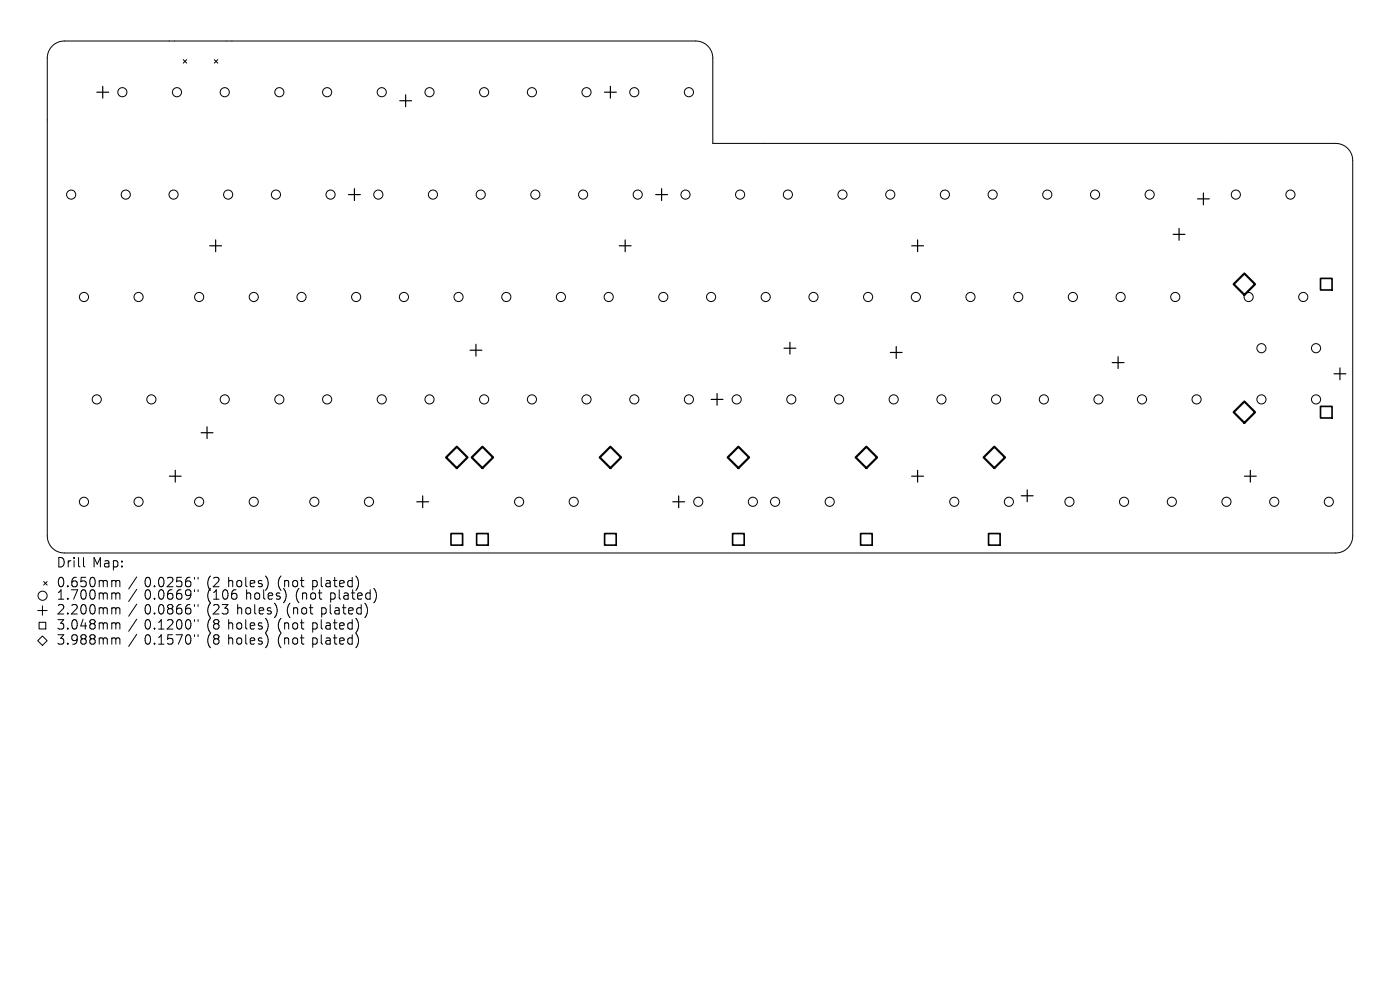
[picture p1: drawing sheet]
<svg xmlns="http://www.w3.org/2000/svg" width="297mm" height="210mm" viewBox="0 0 297 210" stroke-linecap="round" stroke-linejoin="round" font-family="sans-serif">
<defs><g id="words">
<g font-size="2.8">
<text x="12" y="120.8">Drill</text>
<text x="12" y="125">0.650mm</text>
<text x="19.6" y="120.8">Map:</text>
<text x="30.6" y="125">0.0256&quot;</text>
<text x="43.9" y="125">(2</text>
<text x="48.4" y="125">holes)</text>
<text x="59.1" y="125">(not</text>
<text x="66.5" y="125">plated)</text>
<text x="12" y="127.6">1.700mm</text>
<text x="12" y="130.8">2.200mm</text>
<text x="30.6" y="127.6">0.0669&quot;</text>
<text x="30.6" y="130.8">0.0866&quot;</text>
<text x="43.9" y="127.6">(106</text>
<text x="43.9" y="130.8">(23</text>
<text x="50.3" y="130.8">holes)</text>
<text x="52.2" y="127.6">holes)</text>
<text x="61" y="130.8">(not</text>
<text x="62.9" y="127.6">(not</text>
<text x="68.4" y="130.8">plated)</text>
<text x="70.3" y="127.6">plated)</text>
<text x="12" y="134">3.048mm</text>
<text x="12" y="137.2">3.988mm</text>
<text x="30.6" y="134">0.1200&quot;</text>
<text x="30.6" y="137.2">0.1570&quot;</text>
<text x="43.9" y="134">(8</text>
<text x="43.9" y="137.2">(8</text>
<text x="48.4" y="134">holes)</text>
<text x="48.4" y="137.2">holes)</text>
<text x="59.1" y="134">(not</text>
<text x="59.1" y="137.2">(not</text>
<text x="66.5" y="134">plated)</text>
<text x="66.5" y="137.2">plated)</text>
</g>
</g></defs>
<g fill="none" stroke="#000" stroke-width=".21">
<path d="M11.1 9.8l1-.7 1.5-.4h134a3.6 3.6 0 0 1 3.6 3.6v18.1h132.2a3.6 3.6 0 0 1 3.6 3.6v79.7a3.6 3.6 0 0 1-3.6 3.6h-269.8a3.6 3.6 0 0 1-3.6-3.6v-101.4l.4-1.6zM38.9 12.7l.7 .7M39.6 12.7l-.7 .7M45.5 12.7l.7 .7M46.2 12.7l-.7 .7M17.7 118.3v1.7l.3 .3M8 135.9l1-1 1 1-1 1zM8 129.5h2M8.3 132h1.4v1.4h-1.4zM9 128.5v2M9.3 123.4l.7 .7M10 123.4l-.7 .7"/>
<path d="M24.3 123.1l.3 .3M24.3 125.8l.3 .3M24.3 128.9l.3 .3M24.3 132.1l.3 .3M24.3 135.3l.3 .3M24.6 123.4v1.1M24.6 126.1v1M24.6 129.2v1M24.6 132.4v1M24.6 135.6v1M24.6 123.4l.3-.3 .4 .1 .1 1.3M24.6 126.1l.3-.3 .4 .1 .1 1.2"/>
<path d="M24.6 129.2l.3-.3 .4 .1 .1 1.2M24.6 132.4l.3-.3 .4 .1 .1 1.2M24.6 135.6l.3-.3 .4 .1 .1 1.2M29 122.4l-1.7 2.5M29 125l-1.7 2.6M29 128.2l-1.7 2.5M29 131.4l-1.7 2.5M29 134.6l-1.7 2.5M41.3 122.5v.3M41.3 125.1v.4M41.3 128.2v.4M41.3 131.4v.4"/>
<path d="M41.3 134.6v.4M42 122.5v.3M42 125.1v.4M42 128.2v.4M42 131.4v.4M42 134.6v.4M56.8 123v1.4M56.8 132v1.4M56.8 135.2v1.4M58.7 128.8v1.4M60.7 126.2l-.1 .8M75.6 122.3l.5 1.2-.2 1.2"/>
<path d="M75.6 134.5a2.35 2.35 0 0 1 0 2.8M76 132l.1 .9-.5 1.2M77.9 128.8l.1 .9-.5 1.2M79.4 124.9a2.35 2.35 0 0 1 0 2.9"/>
<circle cx="26" cy="19.6" r=".97"/>
<circle cx="37.5" cy="19.6" r=".97"/>
<circle cx="47.7" cy="19.6" r=".97"/>
<circle cx="59.3" cy="19.6" r=".97"/>
<circle cx="69.4" cy="19.6" r=".97"/>
<circle cx="81" cy="19.6" r=".97"/>
<circle cx="91.1" cy="19.6" r=".97"/>
<circle cx="102.7" cy="19.6" r=".97"/>
<circle cx="112.8" cy="19.6" r=".97"/>
<circle cx="124.4" cy="19.6" r=".97"/>
<circle cx="134.6" cy="19.6" r=".97"/>
<circle cx="146.1" cy="19.6" r=".97"/>
<circle cx="15.1" cy="41.3" r=".97"/>
<circle cx="26.7" cy="41.3" r=".97"/>
<circle cx="36.8" cy="41.3" r=".97"/>
<circle cx="48.4" cy="41.3" r=".97"/>
<circle cx="58.5" cy="41.3" r=".97"/>
<circle cx="70.1" cy="41.3" r=".97"/>
<circle cx="80.3" cy="41.3" r=".97"/>
<circle cx="91.8" cy="41.3" r=".97"/>
<circle cx="102" cy="41.3" r=".97"/>
<circle cx="113.6" cy="41.3" r=".97"/>
<circle cx="123.7" cy="41.3" r=".97"/>
<circle cx="135.3" cy="41.3" r=".97"/>
<circle cx="145.4" cy="41.3" r=".97"/>
<circle cx="157" cy="41.3" r=".97"/>
<circle cx="167.1" cy="41.3" r=".97"/>
<circle cx="178.7" cy="41.3" r=".97"/>
<circle cx="188.9" cy="41.3" r=".97"/>
<circle cx="200.5" cy="41.3" r=".97"/>
<circle cx="210.6" cy="41.3" r=".97"/>
<circle cx="222.2" cy="41.3" r=".97"/>
<circle cx="232.3" cy="41.3" r=".97"/>
<circle cx="243.9" cy="41.3" r=".97"/>
<circle cx="262.2" cy="41.3" r=".97"/>
<circle cx="273.8" cy="41.3" r=".97"/>
<circle cx="17.8" cy="63" r=".97"/>
<circle cx="29.4" cy="63" r=".97"/>
<circle cx="42.2" cy="63" r=".97"/>
<circle cx="53.8" cy="63" r=".97"/>
<circle cx="64" cy="63" r=".97"/>
<circle cx="75.6" cy="63" r=".97"/>
<circle cx="85.7" cy="63" r=".97"/>
<circle cx="97.3" cy="63" r=".97"/>
<circle cx="107.4" cy="63" r=".97"/>
<circle cx="119" cy="63" r=".97"/>
<circle cx="129.1" cy="63" r=".97"/>
<circle cx="140.7" cy="63" r=".97"/>
<circle cx="150.9" cy="63" r=".97"/>
<circle cx="162.4" cy="63" r=".97"/>
<circle cx="172.6" cy="63" r=".97"/>
<circle cx="184.2" cy="63" r=".97"/>
<circle cx="194.3" cy="63" r=".97"/>
<circle cx="205.9" cy="63" r=".97"/>
<circle cx="216" cy="63" r=".97"/>
<circle cx="227.6" cy="63" r=".97"/>
<circle cx="237.7" cy="63" r=".97"/>
<circle cx="249.3" cy="63" r=".97"/>
<circle cx="264.9" cy="63" r=".97"/>
<circle cx="267.6" cy="73.9" r=".97"/>
<circle cx="276.5" cy="63" r=".97"/>
<circle cx="279.2" cy="73.9" r=".97"/>
<circle cx="20.5" cy="84.7" r=".97"/>
<circle cx="32.1" cy="84.7" r=".97"/>
<circle cx="47.7" cy="84.7" r=".97"/>
<circle cx="59.3" cy="84.7" r=".97"/>
<circle cx="69.4" cy="84.7" r=".97"/>
<circle cx="81" cy="84.7" r=".97"/>
<circle cx="91.1" cy="84.7" r=".97"/>
<circle cx="102.7" cy="84.7" r=".97"/>
<circle cx="112.8" cy="84.7" r=".97"/>
<circle cx="124.4" cy="84.7" r=".97"/>
<circle cx="134.6" cy="84.7" r=".97"/>
<circle cx="146.1" cy="84.7" r=".97"/>
<circle cx="156.3" cy="84.7" r=".97"/>
<circle cx="167.9" cy="84.7" r=".97"/>
<circle cx="178" cy="84.7" r=".97"/>
<circle cx="189.6" cy="84.7" r=".97"/>
<circle cx="199.7" cy="84.7" r=".97"/>
<circle cx="211.3" cy="84.7" r=".97"/>
<circle cx="221.4" cy="84.7" r=".97"/>
<circle cx="233" cy="84.7" r=".97"/>
<circle cx="242.3" cy="84.7" r=".97"/>
<circle cx="253.8" cy="84.7" r=".97"/>
<circle cx="267.6" cy="84.7" r=".97"/>
<circle cx="279.2" cy="84.7" r=".97"/>
<circle cx="17.8" cy="106.4" r=".97"/>
<circle cx="29.4" cy="106.4" r=".97"/>
<circle cx="42.2" cy="106.4" r=".97"/>
<circle cx="53.8" cy="106.4" r=".97"/>
<circle cx="66.7" cy="106.4" r=".97"/>
<circle cx="78.3" cy="106.4" r=".97"/>
<circle cx="110.1" cy="106.4" r=".97"/>
<circle cx="121.7" cy="106.4" r=".97"/>
<circle cx="148.1" cy="106.4" r=".97"/>
<circle cx="159.7" cy="106.4" r=".97"/>
<circle cx="164.4" cy="106.4" r=".97"/>
<circle cx="176" cy="106.4" r=".97"/>
<circle cx="202.4" cy="106.4" r=".97"/>
<circle cx="214" cy="106.4" r=".97"/>
<circle cx="226.9" cy="106.4" r=".97"/>
<circle cx="238.5" cy="106.4" r=".97"/>
<circle cx="248.6" cy="106.4" r=".97"/>
<circle cx="260.2" cy="106.4" r=".97"/>
<circle cx="270.3" cy="106.4" r=".97"/>
<circle cx="281.9" cy="106.4" r=".97"/>
<circle cx="9" cy="126.4" r=".97"/>
</g>
<g fill="none" stroke="#000" stroke-width=".25">
<path d="M20.5 19.6h2.5M21.8 18.3v2.5M128.2 19.6h2.5M129.5 18.3v2.5M84.8 21.4h2.5M86.1 20.1v2.5M44.5 52.1h2.5M45.7 50.9v2.5M73.9 41.3h2.5M75.2 40v2.5M131.4 52.1h2.5M132.6 50.9v2.5"/>
<path d="M139.1 41.3h2.5M140.4 40v2.5M193.4 52.1h2.5M194.7 50.9v2.5M248.9 49.7h2.5M250.1 48.5v2.5M254 42.2h2.6M255.3 40.9v2.5M99.7 74.3h2.5M101 73v2.5M166.3 73.9h2.5M167.6 72.6v2.5"/>
<path d="M188.9 74.8h2.5M190.1 73.5v2.5M235.9 76.9h2.6M237.2 75.7v2.5M283 79.3h2.5M284.3 78v2.5M37.2 99.8v2.5M42.7 91.8h2.5M43.9 90.5v2.5M150.9 84.7h2.5M152.1 83.5v2.5M194.7 99.8v2.5"/>
<path d="M265.3 99.8v2.5M35.9 101h2.5M88.4 106.4h2.5M89.7 105.2v2.5M142.7 106.4h2.5M144 105.2v2.5M193.4 101h2.5M216.7 105.2h2.5M217.9 103.9v2.5M264 101h2.5"/>
</g>
<path d="M280.1 59.1h2.5v2.4h-2.5zM280.1 86.2h2.5v2.5h-2.5zM95.7 113.2h2.4v2.4h-2.4zM101.1 113.2h2.5v2.4h-2.5zM128.3 113.2h2.4v2.4h-2.4zM155.4 113.2h2.5v2.4h-2.5zM182.6 113.2h2.4v2.4h-2.4zM209.7 113.2h2.5v2.4h-2.5z" fill="none" stroke="#000" stroke-width=".35"/>
<path d="M261.7 60.3l2.3-2.3 2.3 2.3-2.3 2.3zM94.6 97l2.3-2.2 2.3 2.2-2.3 2.3zM102.3 94.8l2.3 2.2-2.3 2.3-2.2-2.3zM129.5 94.8l2.3 2.2-2.3 2.3-2.3-2.3zM156.6 94.8l2.3 2.2-2.3 2.3-2.2-2.3zM183.8 94.8l2.3 2.2-2.3 2.3-2.3-2.3zM210.9 94.8l2.3 2.2-2.3 2.3-2.2-2.3zM264 85.2l2.3 2.2-2.3 2.3-2.3-2.3z" fill="none" stroke="#000" stroke-width=".45"/>
<use href="#words"/>
</svg>
